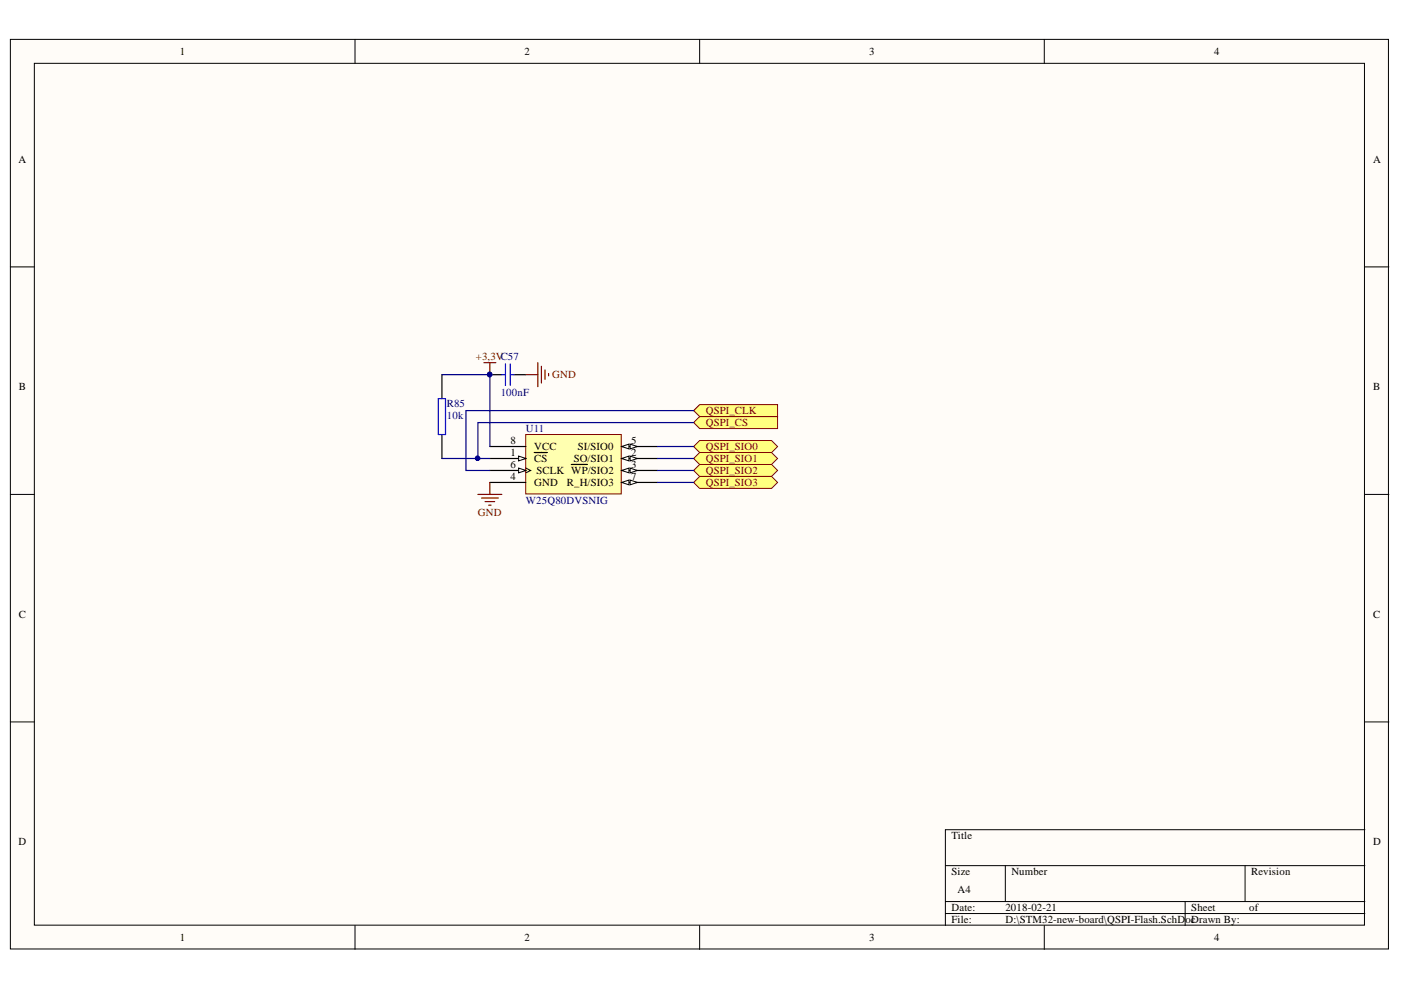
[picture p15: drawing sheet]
<svg xmlns="http://www.w3.org/2000/svg" width="297mm" height="210mm" viewBox="0 0 297 210" stroke-linecap="round" stroke-linejoin="round" font-family="sans-serif">
<defs><g id="words">
<g font-size="2.3">
<text x="38.1" y="11.7">1</text>
<text x="111.2" y="11.7">2</text>
<text x="184.3" y="11.7">3</text>
<text x="257.4" y="11.7">4</text>
<text x="3.9" y="34.5">A</text>
<text x="291.1" y="34.5">A</text>
<text x="4" y="82.7">B</text>
<text x="291.1" y="82.7">B</text>
<text x="108.3" y="94.1">8</text>
<text x="113.3" y="95.4">VCC</text>
<text x="122.5" y="95.4">SI/SIO0</text>
<text x="133.8" y="94.1">5</text>
<text x="108.3" y="96.7">1</text>
<text x="108.3" y="99.2">6</text>
<text x="108.3" y="101.8">4</text>
<text x="113.3" y="98">CS</text>
<text x="113.8" y="100.5">SCLK WP/SIO2</text>
<text x="121.6" y="98">SO/SIO1</text>
<text x="133.8" y="96.7">2</text>
<text x="133.8" y="101.8">7</text>
<text x="133.8" y="99.2">3</text>
<text x="113.3" y="103">GND</text>
<text x="120.2" y="103">R_H/SIO3</text>
<text x="4" y="131">C</text>
<text x="291.1" y="131">C</text>
<text x="3.9" y="179.3">D</text>
<text x="201.7" y="178">Title</text>
<text x="291.1" y="179.3">D</text>
<text x="201.7" y="185.6">Size</text>
<text x="214.4" y="185.6">Number</text>
<text x="265.3" y="185.6">Revision</text>
<text x="203" y="189.4">A4</text>
<text x="201.7" y="193.2">Date:</text>
<text x="201.7" y="195.7">File:</text>
<text x="213.2" y="193.2">2018-02-21</text>
<text x="213.2" y="195.7">D:\STM32-new-board\QSPI-Flash.SchD</text>
<text x="251.3" y="195.7">ocDrawn By:</text>
<text x="252.6" y="193.2">Sheet</text>
<text x="264.9" y="193.2">of</text>
<text x="38.1" y="199.5">1</text>
<text x="111.2" y="199.5">2</text>
<text x="184.3" y="199.5">3</text>
<text x="257.4" y="199.5">4</text>
</g>
<g font-size="2.3" fill="#800000">
<text x="100.9" y="76.4">+3,3VC57</text>
<text x="117.1" y="80.2">GND</text>
<text x="149.6" y="87.8">QSPI_CLK</text>
<text x="149.6" y="95.4">QSPI_SIO0</text>
<text x="149.6" y="90.3">QSPI_CS</text>
<text x="149.6" y="98">QSPI_SIO1</text>
<text x="149.6" y="100.5">QSPI_SIO2</text>
<text x="149.6" y="103">QSPI_SIO3</text>
<text x="101.3" y="109.4">GND</text>
</g>
<g font-size="2.3" fill="#000080">
<text x="94.7" y="86.3">R85</text>
<text x="94.7" y="88.8">10k</text>
<text x="106.2" y="84">100nF</text>
<text x="111.5" y="91.6">U11</text>
<text x="111.5" y="106.9">W25Q80DVSNIG</text>
</g>
</g></defs>
<g fill="#fffcf8" stroke="#000" stroke-width=".21">
<path d="M2.2 8.3h292.2v192.9h-292.2z"/>
<path d="M7.3 13.4h282v182.8h-282z"/>
</g>
<g fill="none" stroke="#000" stroke-width=".21">
<path d="M75.3 8.3v5.1M148.3 8.3v5.1M221.4 8.3v5.1M2.2 56.6h5.1M289.4 56.6h5.1M2.2 104.8h5.1M289.4 104.8h5.1M2.2 153.1h5.1M289.4 153.1h5.1M289.4 175.9h-89v20.3M75.3 196.2v5.1M148.3 196.2v5.1"/>
<path d="M200.4 183.5h89M200.4 191.2h89M200.4 193.7h89M213.1 183.5v7.7M221.4 196.2v5.1M251.3 191.2v5M264 183.5v7.7"/>
</g>
<path d="M111.5 92.1h20.2v12.6h-20.2z" fill="#ffffb0" stroke="#800000" stroke-width=".21"/>
<path d="M103.9 97.2h7.6" fill="none" stroke="#000" stroke-width=".25"/>
<path d="M110 96.7l1.5 .5-1.5 .5z" fill="#fffcf8"/>
<path d="M110 96.7l1.5 .5-1.5 .5zM111.5 99.2l1 .6-1 .5" fill="none" stroke="#000" stroke-width=".21"/>
<path d="M103.9 99.8h7.6M113.3 95.9h2.8" fill="none" stroke="#000" stroke-width=".25"/>
<path d="M110 99.2l1.5 .6-1.5 .5z" fill="#fffcf8"/>
<path d="M110 99.2l1.5 .6-1.5 .5z" fill="none" stroke="#000" stroke-width=".21"/>
<path d="M103.9 94.7h7.6M131.8 94.7h7.6M103.9 102.3h7.6" fill="none" stroke="#000" stroke-width=".25"/>
<path d="M131.8 94.7l1.5-.5v1z" fill="#fffcf8"/>
<path d="M131.8 94.7l1.5-.5v1z" fill="none" stroke="#000" stroke-width=".21"/>
<path d="M133.6 94.2l1.5 .5-1.5 .5z" fill="#fffcf8"/>
<path d="M133.6 94.2l1.5 .5-1.5 .5z" fill="none" stroke="#000" stroke-width=".21"/>
<path d="M131.8 97.2h7.6" fill="none" stroke="#000" stroke-width=".25"/>
<path d="M131.8 97.2l1.5-.5v1z" fill="#fffcf8"/>
<path d="M131.8 97.2l1.5-.5v1z" fill="none" stroke="#000" stroke-width=".21"/>
<path d="M133.6 96.7l1.5 .5-1.5 .5z" fill="#fffcf8"/>
<path d="M133.6 96.7l1.5 .5-1.5 .5z" fill="none" stroke="#000" stroke-width=".21"/>
<path d="M131.8 102.3h7.6" fill="none" stroke="#000" stroke-width=".25"/>
<path d="M131.8 102.3l1.5-.5v1z" fill="#fffcf8"/>
<path d="M131.8 102.3l1.5-.5v1z" fill="none" stroke="#000" stroke-width=".21"/>
<path d="M133.6 101.8l1.5 .5-1.5 .5z" fill="#fffcf8"/>
<path d="M133.6 101.8l1.5 .5-1.5 .5z" fill="none" stroke="#000" stroke-width=".21"/>
<path d="M131.8 99.8h7.6" fill="none" stroke="#000" stroke-width=".25"/>
<path d="M131.8 99.8l1.5-.6v1.1z" fill="#fffcf8"/>
<path d="M131.8 99.8l1.5-.6v1.1z" fill="none" stroke="#000" stroke-width=".21"/>
<path d="M133.6 99.2l1.5 .6-1.5 .5z" fill="#fffcf8"/>
<path d="M133.6 99.2l1.5 .6-1.5 .5z" fill="none" stroke="#000" stroke-width=".21"/>
<path d="M121.1 98.5h3.4" fill="none" stroke="#000" stroke-width=".25"/>
<g fill="#ffff80" stroke="#800000" stroke-width=".21">
<path d="M147.1 94.7l1.2-1.3h15.3l1.3 1.3-1.3 1.2h-15.3z" fill-rule="evenodd"/>
<path d="M147.1 97.2l1.2-1.3h15.3l1.3 1.3-1.3 1.3h-15.3z" fill-rule="evenodd"/>
<path d="M147.1 99.8l1.2-1.3h15.3l1.3 1.3-1.3 1.2h-15.3z" fill-rule="evenodd"/>
<path d="M147.1 102.3l1.2-1.3h15.3l1.3 1.3-1.3 1.3h-15.3z" fill-rule="evenodd"/>
<path d="M147.1 87.1l1.2-1.3h16.6v2.5h-16.6z" fill-rule="evenodd"/>
<path d="M147.1 89.6l1.2-1.3h16.6v2.6h-16.6z" fill-rule="evenodd"/>
</g>
<path d="M102.6 76.9h2.5M103.9 76.9v2.5M111.5 79.4h2.5M114 76.9v5.1M114.8 77.7v3.5M115.6 78.4v2.1M116.3 79.2v.5M101.3 104.8h5.1M102.1 105.6h3.5M102.8 106.4h2.1M103.6 107.1h.5M103.9 102.3v2.5" fill="none" stroke="#800000" stroke-width=".25"/>
<g fill="#000080" stroke="#000080" stroke-width=".21">
<circle cx="103.8" cy="79.4" r=".46"/>
<circle cx="101.3" cy="97.2" r=".46"/>
</g>
<path d="M93.7 79.4v5.1M103.9 79.4h2.5M108.9 79.4h2.6M93.7 92.1v5.1" fill="none" stroke="#000" stroke-width=".25"/>
<path d="M106.4 79.4h.8M107.2 77.2v4.5M108.2 79.4h.7M108.2 77.2v4.5M92.9 84.5h1.6v7.6h-1.6z" fill="none" stroke="#00f" stroke-width=".25"/>
<path d="M93.7 79.4h10.2v15.3M93.7 97.2h7.6M139.4 94.7h7.7M139.4 97.2h7.7M139.4 99.8h7.7M147.1 87.1h-48.3v12.7h5.1M147.1 89.6h-45.8v7.6h2.6M139.4 102.3h7.7" fill="none" stroke="#000080" stroke-width=".25"/>
<use href="#words"/>
</svg>
